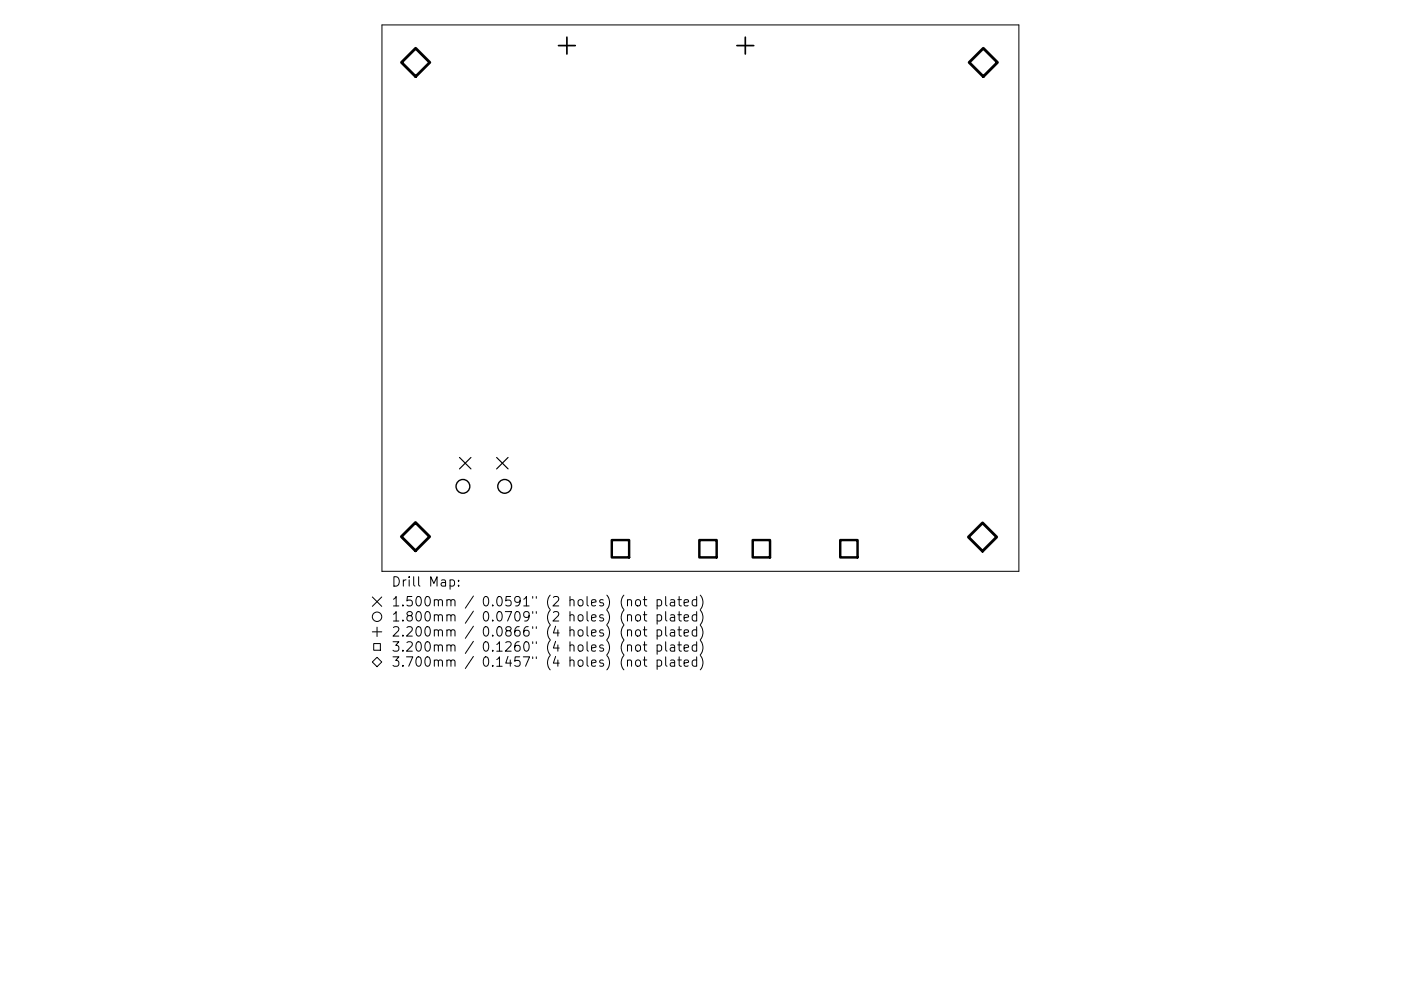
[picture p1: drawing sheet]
<svg xmlns="http://www.w3.org/2000/svg" width="297mm" height="210mm" viewBox="0 0 297 210" stroke-linecap="round" stroke-linejoin="round" font-family="sans-serif">
<defs><g id="words">
<g font-size="2.8">
<text x="82.9" y="124.5">Drill Map:</text>
<text x="82.9" y="128.7">1.500mm / 0.0591&quot; (2 holes) (not plated)</text>
<text x="82.9" y="131.9">1.800mm / 0.0709&quot; (2 holes) (not plated)</text>
<text x="82.9" y="135.1">2.200mm / 0.0866&quot; (4 holes) (not plated)</text>
<text x="82.9" y="138.3">3.200mm / 0.1260&quot; (4 holes) (not plated)</text>
<text x="82.9" y="141.5">3.700mm / 0.1457&quot; (4 holes) (not plated)</text>
</g>
</g></defs>
<g fill="none" stroke="#000" stroke-width=".21">
<path d="M81 5.3h135v115.9h-135zM78.9 126.7l2 2M78.9 134.1h2M79.2 136.5h1.4v1.5h-1.4zM79.9 139.5l1 1-1 1-1-1zM79.9 133.1v2M80.9 126.7l-2 2M95.4 123.1l.6-.1 .4 .4v.6l-.2 .3h-.8M97.2 124.2v.2M97.2 123.1v.2M133 127.4l.3-.2 .5 .1 .1 1.3M133 130.6a.5 .5 0 0 1 .9 .1v1.1"/>
<path d="M133 133.8a.5 .5 0 0 1 .9 .1v1.1M133 137a.5 .5 0 0 1 .9 .1v1.1M134.8 127.4l.3-.2a.54 .54 0 0 1 .7 .4v.6a.54 .54 0 0 1-.5 .4 .54 .54 0 0 1-.5-.4zM134.8 130.6a.54 .54 0 0 1 .6-.2 .54 .54 0 0 1 .4 .4v.6a.54 .54 0 0 1-.5 .4 .54 .54 0 0 1-.5-.4zM134.8 133.8a.54 .54 0 0 1 .6-.2 .54 .54 0 0 1 .4 .4v.6a.54 .54 0 0 1-.5 .4 .54 .54 0 0 1-.5-.4zM134.8 137a.54 .54 0 0 1 .6-.2 .54 .54 0 0 1 .4 .4v.6a.54 .54 0 0 1-.5 .4 .54 .54 0 0 1-.5-.4zM136.4 127.2h.7M136.4 130.4h.7M136.4 133.6h.7M136.4 136.8h.7M136.7 126.6v1.7l.1 .2 .3 .1M136.7 129.8v1.7l.1 .2 .3 .1"/>
<path d="M136.7 133v1.7l.1 .2 .3 .1M136.7 136.2v1.7l.1 .2 .3 .1M136.7 139.4v1.7l.1 .2 .3 .1M139.3 127.3l.6-.1 .4 .4v.6l-.2 .3h-.8M139.3 130.5l.6-.1 .4 .4v.6l-.2 .3h-.8M139.3 133.7l.6-.1 .4 .4v.6l-.2 .3h-.8M139.3 136.9l.6-.1 .4 .4v.6l-.2 .3h-.8M139.3 127.2v2M139.3 130.4v2M139.3 133.6v2M139.3 136.8v2M141.1 126.6v1.7l.3 .3"/>
<path d="M141.1 129.8v1.7l.3 .3M141.1 133v1.7l.3 .3M141.1 136.2v1.7l.3 .3M141.1 139.4v1.7l.3 .3M142.2 127.3h.7l.1 1.3M142.2 130.5h.7l.1 1.3M142.2 133.7h.7l.1 1.3M142.2 136.9h.7l.1 1.3M143 127.7l-.6 .1a.39 .39 0 0 0-.3 .4 .39 .39 0 0 0 .3 .4l.6-.1M143 130.9l-.6 .1a.39 .39 0 0 0-.3 .4 .39 .39 0 0 0 .3 .4l.6-.1M143 134.1l-.6 .1a.39 .39 0 0 0-.3 .4 .39 .39 0 0 0 .3 .4l.6-.1M143 137.3l-.6 .1a.39 .39 0 0 0-.3 .4 .39 .39 0 0 0 .3 .4l.6-.1"/>
<path d="M143.7 127.2h.8M143.7 130.4h.8M143.7 133.6h.8M143.7 136.8h.8M144 126.6v1.7l.1 .2 .4 .1M144 129.8v1.7l.1 .2 .4 .1M144 133v1.7l.1 .2 .4 .1M144 136.2v1.7l.1 .2 .4 .1M144 139.4v1.7l.1 .2 .4 .1M145 127.9l1-.2-.1-.4-.6-.1-.3 .3 .1 1h.8M145 131.1l1-.2-.1-.4-.6-.1-.3 .3 .1 1h.8M145 134.3l1-.2-.1-.4-.6-.1-.3 .3 .1 1h.8"/>
<path d="M145 137.5l1-.2-.1-.4-.6-.1-.3 .3 .1 1h.8M147.7 127.3l-.6-.1-.3 .4v.6l.1 .3h.8M147.7 130.5l-.6-.1-.3 .4v.6l.1 .3h.8M147.7 133.7l-.6-.1-.3 .4v.6l.1 .3h.8M147.7 136.9l-.6-.1-.3 .4v.6l.1 .3h.8M147.7 126.6v2M147.7 129.8v2M147.7 133v2M147.7 136.2v2M147.7 139.4v2M148.5 126.3a2.29 2.29 0 0 1 0 3M148.5 129.5a2.29 2.29 0 0 1 0 3"/>
<path d="M148.5 132.7a2.29 2.29 0 0 1 0 3M148.5 135.9a2.29 2.29 0 0 1 0 3M148.5 139.1a2.29 2.29 0 0 1 0 3M133 140.2a.5 .5 0 0 1 .9 .1v1.1M134.8 140.2a.54 .54 0 0 1 .6-.2 .54 .54 0 0 1 .4 .4v.6a.54 .54 0 0 1-.5 .4 .54 .54 0 0 1-.5-.4zM136.4 140h.7M139.3 140.1l.6-.1 .4 .4v.6l-.2 .3h-.8M139.3 140v2M142.2 140.1h.7l.1 1.3M143 140.5l-.6 .1a.39 .39 0 0 0-.3 .4 .39 .39 0 0 0 .3 .4l.6-.1M143.7 140h.8M145 140.7l1-.2-.1-.4-.6-.1-.3 .3 .1 1h.8"/>
<path d="M147.7 140.1l-.6-.1-.3 .4v.6l.1 .3h.8"/>
<circle cx="79.9" cy="130.9" r="1"/>
</g>
<path d="M97.4 97.1l2.5 2.4M99.9 97.1l-2.5 2.4M105.3 97.1l2.4 2.4M107.7 97.1l-2.4 2.4" fill="none" stroke="#000" stroke-width=".24"/>
<g fill="none" stroke="#000" stroke-width=".29">
<circle cx="98.2" cy="103.2" r="1.46"/>
<circle cx="107" cy="103.2" r="1.46"/>
</g>
<path d="M118.4 9.7h3.6M120.2 7.9v3.6M156.2 9.7h3.6M158 7.9v3.6" fill="none" stroke="#000" stroke-width=".36"/>
<path d="M129.7 114.6h3.7v3.7h-3.7zM148.3 114.6h3.6v3.7h-3.6zM159.6 114.6h3.7v3.7h-3.7zM178.1 114.6h3.7v3.7h-3.7z" fill="none" stroke="#000" stroke-width=".52"/>
<path d="M85.1 13.2l3-3 3 3-3 3zM205.5 13.2l3-3 3 3-3 3zM85.1 113.9l3-3 3 3-3 3zM208.3 110.9l3 3-3 3-3-3z" fill="none" stroke="#000" stroke-width=".6"/>
<use href="#words"/>
</svg>
